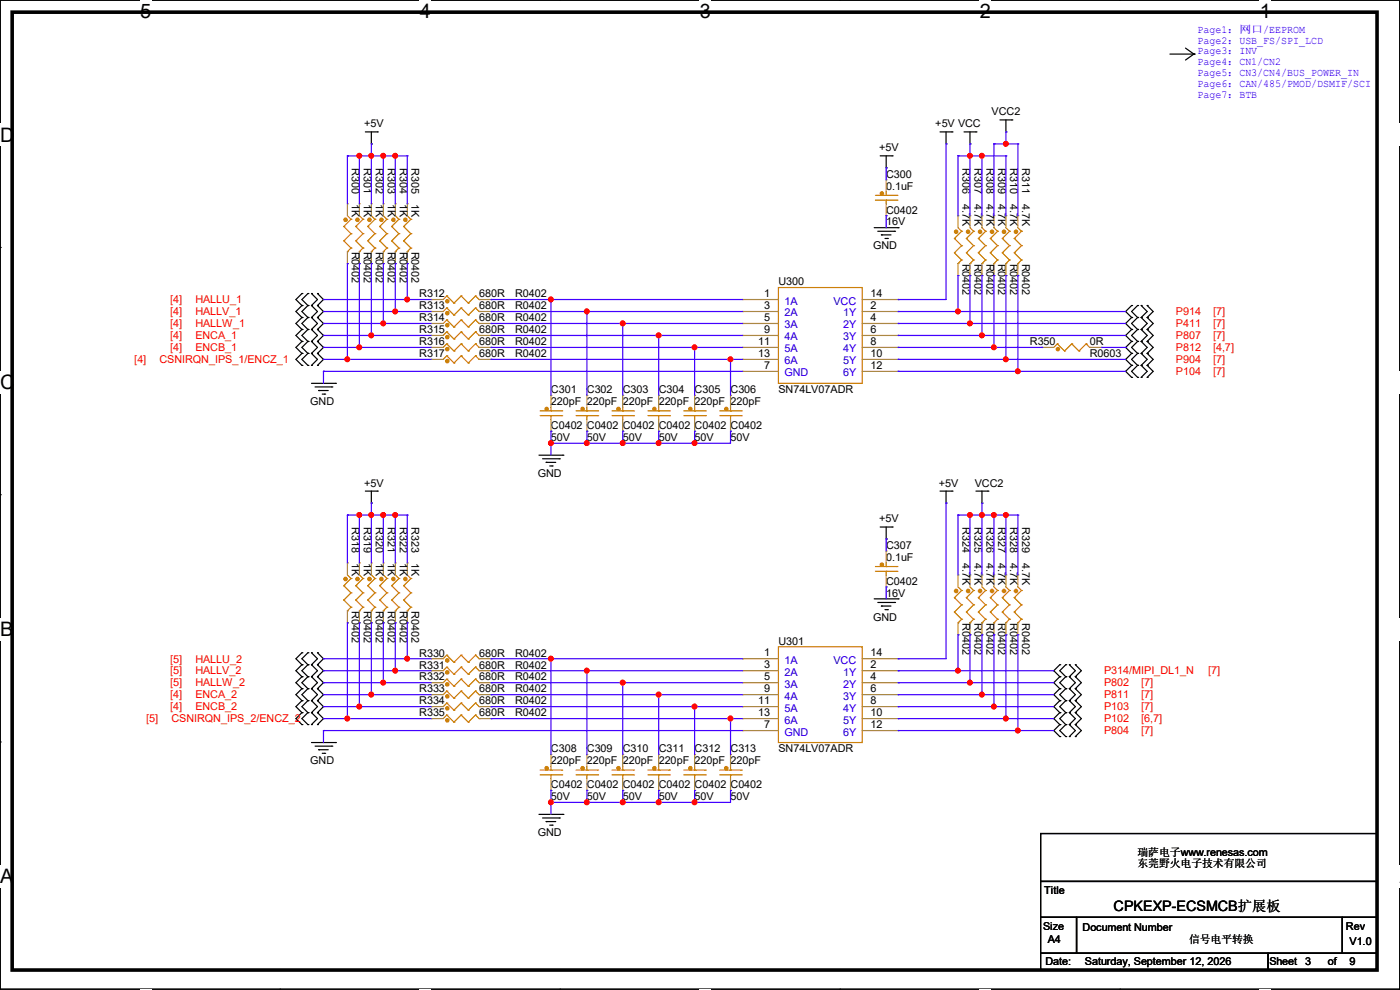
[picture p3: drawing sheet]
<svg xmlns="http://www.w3.org/2000/svg" width="297mm" height="210mm" viewBox="0 0 297 210" stroke-linecap="round" stroke-linejoin="round" font-family="sans-serif">
<defs><g id="words">
<g font-size="4.2">
<text x="29.7" y="3.9">5</text>
<text x="89.1" y="3.9">4</text>
<text x="148.5" y="3.9">3</text>
<text x="207.9" y="3.9">2</text>
<text x="267.3" y="3.9">1</text>
<text x="0" y="30.1">D</text>
<text x="0" y="82.5">C</text>
<text x="0" y="135">B</text>
<text x="0" y="187.4">A</text>
<text x="297" y="187.4">A</text>
</g>
<text font-size="3" x="236.3" y="193.3">CPKEXP-ECSMCB扩展板</text>
<g font-size="2.3" fill="#00f">
<text x="254" y="7">Page1：网口/EEPROM</text>
<text x="254" y="9.3">Page2：USB_FS/SPI_LCD</text>
<text x="254" y="11.6">Page3：INV</text>
<text x="254" y="13.8">Page4：CN1/CN2</text>
<text x="254" y="16.1">Page5：CN3/CN4/BUS_POWER_IN</text>
<text x="254" y="18.4">Page6：CAN/485/PMOD/DSMIF/SCI</text>
<text x="254" y="20.7">Page7：BTB</text>
</g>
<g font-size="2.3">
<text x="77.3" y="27">+5V</text>
<text x="198.4" y="27">+5V VCC</text>
<text x="210.4" y="24.5">VCC2</text>
<text x="74.6" y="35.6" transform="rotate(90 74.6 35.6)">R300</text>
<text x="77.2" y="35.6" transform="rotate(90 77.2 35.6)">R301</text>
<text x="79.7" y="35.6" transform="rotate(90 79.7 35.6)">R302</text>
<text x="82.3" y="35.6" transform="rotate(90 82.3 35.6)">R303</text>
<text x="84.8" y="35.6" transform="rotate(90 84.8 35.6)">R304</text>
<text x="87.3" y="35.6" transform="rotate(90 87.3 35.6)">R305</text>
<text x="186.5" y="32.1">+5V</text>
<text x="204.2" y="35.6" transform="rotate(90 204.2 35.6)">R306</text>
<text x="206.7" y="35.6" transform="rotate(90 206.7 35.6)">R307</text>
<text x="209.3" y="35.6" transform="rotate(90 209.3 35.6)">R308</text>
<text x="211.8" y="35.6" transform="rotate(90 211.8 35.6)">R309</text>
<text x="214.3" y="35.6" transform="rotate(90 214.3 35.6)">R310</text>
<text x="216.9" y="35.6" transform="rotate(90 216.9 35.6)">R311</text>
<text x="188" y="37.7">C300</text>
<text x="188" y="40.2">0.1uF</text>
<text x="74.6" y="43.2" transform="rotate(90 74.6 43.2)">1K</text>
<text x="77.2" y="43.2" transform="rotate(90 77.2 43.2)">1K</text>
<text x="79.7" y="43.2" transform="rotate(90 79.7 43.2)">1K</text>
<text x="82.3" y="43.2" transform="rotate(90 82.3 43.2)">1K</text>
<text x="84.8" y="43.2" transform="rotate(90 84.8 43.2)">1K</text>
<text x="87.3" y="43.2" transform="rotate(90 87.3 43.2)">1K</text>
<text x="188" y="45.3">C0402</text>
<text x="188" y="47.8">16V</text>
<text x="204.2" y="43.2" transform="rotate(90 204.2 43.2)">4.7K</text>
<text x="206.7" y="43.2" transform="rotate(90 206.7 43.2)">4.7K</text>
<text x="209.3" y="43.2" transform="rotate(90 209.3 43.2)">4.7K</text>
<text x="211.8" y="43.2" transform="rotate(90 211.8 43.2)">4.7K</text>
<text x="214.3" y="43.2" transform="rotate(90 214.3 43.2)">4.7K</text>
<text x="216.9" y="43.2" transform="rotate(90 216.9 43.2)">4.7K</text>
<text x="74.6" y="53.4" transform="rotate(90 74.6 53.4)">R0402</text>
<text x="77.2" y="53.4" transform="rotate(90 77.2 53.4)">R0402</text>
<text x="79.7" y="53.4" transform="rotate(90 79.7 53.4)">R0402</text>
<text x="82.3" y="53.4" transform="rotate(90 82.3 53.4)">R0402</text>
<text x="84.8" y="53.4" transform="rotate(90 84.8 53.4)">R0402</text>
<text x="87.3" y="53.4" transform="rotate(90 87.3 53.4)">R0402</text>
<text x="185.2" y="52.9">GND</text>
<text x="204.2" y="55.9" transform="rotate(90 204.2 55.9)">R0402</text>
<text x="206.7" y="55.9" transform="rotate(90 206.7 55.9)">R0402</text>
<text x="209.3" y="55.9" transform="rotate(90 209.3 55.9)">R0402</text>
<text x="211.8" y="55.9" transform="rotate(90 211.8 55.9)">R0402</text>
<text x="214.3" y="55.9" transform="rotate(90 214.3 55.9)">R0402</text>
<text x="216.9" y="55.9" transform="rotate(90 216.9 55.9)">R0402</text>
<text x="88.9" y="63.1">R312</text>
<text x="88.9" y="65.6">R313</text>
<text x="101.6" y="63.1">680R</text>
<text x="101.6" y="65.6">680R</text>
<text x="109.3" y="63.1">R0402</text>
<text x="109.3" y="65.6">R0402</text>
<text x="162.1" y="63">1</text>
<text x="162.1" y="65.5">3</text>
<text x="165.1" y="60.5">U300</text>
<text x="184.7" y="65.5">2</text>
<text x="184.7" y="63">14</text>
<text x="88.9" y="68.2">R314</text>
<text x="88.9" y="70.7">R315</text>
<text x="101.6" y="68.2">680R</text>
<text x="101.6" y="70.7">680R</text>
<text x="109.3" y="68.2">R0402</text>
<text x="109.3" y="70.7">R0402</text>
<text x="162.1" y="68.1">5</text>
<text x="162.1" y="70.6">9</text>
<text x="184.7" y="68.1">4</text>
<text x="184.7" y="70.6">6</text>
<text x="88.9" y="73.2">R316</text>
<text x="88.9" y="75.8">R317</text>
<text x="101.6" y="73.2">680R</text>
<text x="101.6" y="75.8">680R</text>
<text x="109.3" y="73.2">R0402</text>
<text x="109.3" y="75.8">R0402</text>
<text x="160.8" y="73.2">11</text>
<text x="160.8" y="75.7">13</text>
<text x="184.7" y="73.2">8</text>
<text x="184.7" y="75.7">10</text>
<text x="218.5" y="73.2">R350</text>
<text x="231.2" y="75.8">R0603</text>
<text x="231.2" y="73.2">0R</text>
<text x="116.9" y="83.4">C301</text>
<text x="124.5" y="83.4">C302</text>
<text x="132.1" y="83.4">C303</text>
<text x="139.7" y="83.4">C304</text>
<text x="147.4" y="83.4">C305</text>
<text x="155" y="83.4">C306</text>
<text x="162.1" y="78.2">7</text>
<text x="165.1" y="83.4">SN74LV07ADR</text>
<text x="184.7" y="78.2">12</text>
<text x="65.8" y="85.9">GND</text>
<text x="116.9" y="85.9">220pF</text>
<text x="124.5" y="85.9">220pF</text>
<text x="132.1" y="85.9">220pF</text>
<text x="139.7" y="85.9">220pF</text>
<text x="147.4" y="85.9">220pF</text>
<text x="155" y="85.9">220pF</text>
<text x="116.9" y="91">C0402</text>
<text x="116.9" y="93.6">50V</text>
<text x="124.5" y="91">C0402</text>
<text x="124.5" y="93.6">50V</text>
<text x="132.1" y="91">C0402</text>
<text x="132.1" y="93.6">50V</text>
<text x="139.7" y="91">C0402</text>
<text x="139.7" y="93.6">50V</text>
<text x="147.4" y="91">C0402</text>
<text x="147.4" y="93.6">50V</text>
<text x="155" y="91">C0402</text>
<text x="155" y="93.6">50V</text>
<text x="114.1" y="101.2">GND</text>
<text x="77.3" y="103.2">+5V</text>
<text x="199.2" y="103.2">+5V</text>
<text x="206.8" y="103.2">VCC2</text>
<text x="74.6" y="111.8" transform="rotate(90 74.6 111.8)">R318</text>
<text x="77.2" y="111.8" transform="rotate(90 77.2 111.8)">R319</text>
<text x="79.7" y="111.8" transform="rotate(90 79.7 111.8)">R320</text>
<text x="82.3" y="111.8" transform="rotate(90 82.3 111.8)">R321</text>
<text x="84.8" y="111.8" transform="rotate(90 84.8 111.8)">R322</text>
<text x="87.3" y="111.8" transform="rotate(90 87.3 111.8)">R323</text>
<text x="186.5" y="110.8">+5V</text>
<text x="204.2" y="111.8" transform="rotate(90 204.2 111.8)">R324</text>
<text x="206.7" y="111.8" transform="rotate(90 206.7 111.8)">R325</text>
<text x="209.3" y="111.8" transform="rotate(90 209.3 111.8)">R326</text>
<text x="211.8" y="111.8" transform="rotate(90 211.8 111.8)">R327</text>
<text x="214.3" y="111.8" transform="rotate(90 214.3 111.8)">R328</text>
<text x="216.9" y="111.8" transform="rotate(90 216.9 111.8)">R329</text>
<text x="74.6" y="119.4" transform="rotate(90 74.6 119.4)">1K</text>
<text x="77.2" y="119.4" transform="rotate(90 77.2 119.4)">1K</text>
<text x="79.7" y="119.4" transform="rotate(90 79.7 119.4)">1K</text>
<text x="82.3" y="119.4" transform="rotate(90 82.3 119.4)">1K</text>
<text x="84.8" y="119.4" transform="rotate(90 84.8 119.4)">1K</text>
<text x="87.3" y="119.4" transform="rotate(90 87.3 119.4)">1K</text>
<text x="188" y="116.4">C307</text>
<text x="188" y="119">0.1uF</text>
<text x="204.2" y="119.4" transform="rotate(90 204.2 119.4)">4.7K</text>
<text x="206.7" y="119.4" transform="rotate(90 206.7 119.4)">4.7K</text>
<text x="209.3" y="119.4" transform="rotate(90 209.3 119.4)">4.7K</text>
<text x="211.8" y="119.4" transform="rotate(90 211.8 119.4)">4.7K</text>
<text x="214.3" y="119.4" transform="rotate(90 214.3 119.4)">4.7K</text>
<text x="216.9" y="119.4" transform="rotate(90 216.9 119.4)">4.7K</text>
<text x="188" y="124">C0402</text>
<text x="74.6" y="129.6" transform="rotate(90 74.6 129.6)">R0402</text>
<text x="77.2" y="129.6" transform="rotate(90 77.2 129.6)">R0402</text>
<text x="79.7" y="129.6" transform="rotate(90 79.7 129.6)">R0402</text>
<text x="82.3" y="129.6" transform="rotate(90 82.3 129.6)">R0402</text>
<text x="84.8" y="129.6" transform="rotate(90 84.8 129.6)">R0402</text>
<text x="87.3" y="129.6" transform="rotate(90 87.3 129.6)">R0402</text>
<text x="185.2" y="131.7">GND</text>
<text x="188" y="126.6">16V</text>
<text x="165.1" y="136.7">U301</text>
<text x="204.2" y="132.1" transform="rotate(90 204.2 132.1)">R0402</text>
<text x="206.7" y="132.1" transform="rotate(90 206.7 132.1)">R0402</text>
<text x="209.3" y="132.1" transform="rotate(90 209.3 132.1)">R0402</text>
<text x="211.8" y="132.1" transform="rotate(90 211.8 132.1)">R0402</text>
<text x="214.3" y="132.1" transform="rotate(90 214.3 132.1)">R0402</text>
<text x="216.9" y="132.1" transform="rotate(90 216.9 132.1)">R0402</text>
<text x="88.9" y="141.8">R331</text>
<text x="88.9" y="139.3">R330</text>
<text x="101.6" y="141.8">680R</text>
<text x="101.6" y="139.3">680R</text>
<text x="109.3" y="141.8">R0402</text>
<text x="109.3" y="139.3">R0402</text>
<text x="162.1" y="139.2">1</text>
<text x="162.1" y="141.7">3</text>
<text x="184.7" y="141.7">2</text>
<text x="184.7" y="139.2">14</text>
<text x="88.9" y="144.4">R332</text>
<text x="88.9" y="146.9">R333</text>
<text x="88.9" y="149.4">R334</text>
<text x="101.6" y="144.4">680R</text>
<text x="101.6" y="146.9">680R</text>
<text x="101.6" y="149.4">680R</text>
<text x="109.3" y="144.4">R0402</text>
<text x="109.3" y="146.9">R0402</text>
<text x="109.3" y="149.4">R0402</text>
<text x="160.8" y="149.4">11</text>
<text x="162.1" y="144.3">5</text>
<text x="162.1" y="146.8">9</text>
<text x="184.7" y="144.3">4</text>
<text x="184.7" y="146.8">6</text>
<text x="184.7" y="149.4">8</text>
<text x="88.9" y="152">R335</text>
<text x="101.6" y="152">680R</text>
<text x="109.3" y="152">R0402</text>
<text x="160.8" y="151.9">13</text>
<text x="162.1" y="154.4">7</text>
<text x="184.7" y="151.9">10</text>
<text x="184.7" y="154.4">12</text>
<text x="116.9" y="159.6">C308</text>
<text x="124.5" y="159.6">C309</text>
<text x="132.1" y="159.6">C310</text>
<text x="139.7" y="159.6">C311</text>
<text x="147.4" y="159.6">C312</text>
<text x="155" y="159.6">C313</text>
<text x="165.1" y="159.6">SN74LV07ADR</text>
<text x="65.8" y="162.1">GND</text>
<text x="116.9" y="162.1">220pF</text>
<text x="116.9" y="167.2">C0402</text>
<text x="124.5" y="162.1">220pF</text>
<text x="124.5" y="167.2">C0402</text>
<text x="132.1" y="162.1">220pF</text>
<text x="132.1" y="167.2">C0402</text>
<text x="139.7" y="162.1">220pF</text>
<text x="139.7" y="167.2">C0402</text>
<text x="147.4" y="162.1">220pF</text>
<text x="147.4" y="167.2">C0402</text>
<text x="155" y="162.1">220pF</text>
<text x="155" y="167.2">C0402</text>
<text x="116.9" y="169.8">50V</text>
<text x="124.5" y="169.8">50V</text>
<text x="132.1" y="169.8">50V</text>
<text x="139.7" y="169.8">50V</text>
<text x="147.4" y="169.8">50V</text>
<text x="155" y="169.8">50V</text>
<text x="114.1" y="177.4">GND</text>
<text x="241.3" y="181.7">瑞萨电子www.renesas.com</text>
<text x="241.3" y="184">东莞野火电子技术有限公司</text>
<text x="221.5" y="189.6">Title</text>
<text x="221.3" y="197.2">Size</text>
<text x="229.7" y="197.4">Document Number</text>
<text x="285.5" y="197.2">Rev</text>
<text x="222.3" y="200">A4</text>
<text x="252.3" y="200">信号电平转换</text>
<text x="286.3" y="200.5">V1.0</text>
<text x="221.8" y="204.8">Date:</text>
<text x="230.2" y="204.8">Saturday, September 12, 2026</text>
<text x="269.3" y="204.8">Sheet</text>
<text x="276.9" y="204.8">3</text>
<text x="281.7" y="204.8">of</text>
<text x="286.3" y="204.8">9</text>
</g>
<g font-size="2.3" fill="#f00">
<text x="36.1" y="64.3">[4]</text>
<text x="41.4" y="64.3">HALLU_1</text>
<text x="36.1" y="66.9">[4]</text>
<text x="36.1" y="69.4">[4]</text>
<text x="36.1" y="72">[4]</text>
<text x="41.4" y="66.9">HALLV_1</text>
<text x="41.4" y="69.4">HALLW_1</text>
<text x="41.4" y="72">ENCA_1</text>
<text x="249.5" y="66.9">P914</text>
<text x="249.5" y="69.4">P411</text>
<text x="249.5" y="72">P807</text>
<text x="257.3" y="66.9">[7]</text>
<text x="257.3" y="69.4">[7]</text>
<text x="257.3" y="72">[7]</text>
<text x="28.5" y="77">[4]</text>
<text x="33.8" y="77">CSNIRQN_IPS_1/ENCZ_1</text>
<text x="36.1" y="74.5">[4]</text>
<text x="41.4" y="74.5">ENCB_1</text>
<text x="249.5" y="74.5">P812</text>
<text x="249.5" y="77">P904</text>
<text x="257.3" y="74.5">[4,7]</text>
<text x="257.3" y="77">[7]</text>
<text x="249.5" y="79.6">P104</text>
<text x="257.3" y="79.6">[7]</text>
<text x="36.1" y="140.5">[5]</text>
<text x="36.1" y="143.1">[5]</text>
<text x="41.4" y="140.5">HALLU_2</text>
<text x="41.4" y="143.1">HALLV_2</text>
<text x="234.2" y="143.1">P314/MIPI_DL1_N</text>
<text x="256.3" y="143.1">[7]</text>
<text x="36.1" y="145.6">[5]</text>
<text x="36.1" y="148.2">[4]</text>
<text x="41.4" y="145.6">HALLW_2</text>
<text x="41.4" y="148.2">ENCA_2</text>
<text x="234.2" y="145.6">P802</text>
<text x="234.2" y="148.2">P811</text>
<text x="242.1" y="145.6">[7]</text>
<text x="242.1" y="148.2">[7]</text>
<text x="31" y="153.2">[5]</text>
<text x="36.1" y="150.7">[4]</text>
<text x="36.4" y="153.2">CSNIRQN_IPS_2/ENCZ_2</text>
<text x="41.4" y="150.7">ENCB_2</text>
<text x="234.2" y="150.7">P103</text>
<text x="234.2" y="153.2">P102</text>
<text x="234.2" y="155.8">P804</text>
<text x="242.1" y="150.7">[7]</text>
<text x="242.1" y="153.2">[6,7]</text>
<text x="242.1" y="155.8">[7]</text>
</g>
<g font-size="2.3" fill="#00c">
<text x="166.4" y="64.6">1A</text>
<text x="176.8" y="64.6">VCC</text>
<text x="166.4" y="67.1">2A</text>
<text x="166.4" y="69.7">3A</text>
<text x="178.9" y="67.1">1Y</text>
<text x="178.9" y="69.7">2Y</text>
<text x="166.4" y="72.2">4A</text>
<text x="166.4" y="74.8">5A</text>
<text x="166.4" y="77.3">6A</text>
<text x="178.9" y="72.2">3Y</text>
<text x="178.9" y="74.8">4Y</text>
<text x="178.9" y="77.3">5Y</text>
<text x="166.4" y="79.8">GND</text>
<text x="178.9" y="79.8">6Y</text>
<text x="166.4" y="140.8">1A</text>
<text x="166.4" y="143.3">2A</text>
<text x="176.8" y="140.8">VCC</text>
<text x="178.9" y="143.3">1Y</text>
<text x="166.4" y="145.9">3A</text>
<text x="166.4" y="148.4">4A</text>
<text x="178.9" y="145.9">2Y</text>
<text x="178.9" y="148.4">3Y</text>
<text x="166.4" y="151">5A</text>
<text x="166.4" y="153.5">6A</text>
<text x="178.9" y="151">4Y</text>
<text x="178.9" y="153.5">5Y</text>
<text x="166.4" y="156">GND</text>
<text x="178.9" y="156">6Y</text>
</g>
</g></defs>
<path d="M0 0h297v209.8h-297z" fill="none" stroke="#000" stroke-width=".25"/>
<g fill="#fff">
<path d="M29.7 0h2.4v4.8h-2.4z"/>
<path d="M29.7 209.8h2.4v.2h-2.4z"/>
</g>
<path d="M59.4 0h.1M59.4 209.8h.1" fill="none" stroke="#000" stroke-width=".25"/>
<g fill="#fff">
<path d="M89.1 0h2.3v4.8h-2.3z"/>
<path d="M89.1 209.8h2.3v.2h-2.3z"/>
</g>
<path d="M118.8 0h.1M118.8 209.8h.1" fill="none" stroke="#000" stroke-width=".25"/>
<g fill="#fff">
<path d="M148.5 0h2.3v4.8h-2.3z"/>
<path d="M148.5 209.8h2.3v.2h-2.3z"/>
</g>
<path d="M178.2 0h.1M178.2 209.8h.1" fill="none" stroke="#000" stroke-width=".25"/>
<g fill="#fff">
<path d="M207.9 0h2.3v4.8h-2.3z"/>
<path d="M207.9 209.8h2.3v.2h-2.3z"/>
</g>
<path d="M237.6 0h.1M237.6 209.8h.1" fill="none" stroke="#000" stroke-width=".25"/>
<g fill="#fff">
<path d="M267.3 0h2.3v4.8h-2.3z"/>
<path d="M267.3 209.8h2.3v.2h-2.3z"/>
<path d="M0 26.2h3.1v4.8h-3.1z"/>
<path d="M297 26.2v4.8z"/>
<path d="M0 78.7h3.1v4.7h-3.1z"/>
<path d="M297 78.7v4.7z"/>
</g>
<path d="M0 52.5h.1M297 52.5h.1" fill="none" stroke="#000" stroke-width=".25"/>
<g fill="#fff">
<path d="M0 131.1h2.9v4.8h-2.9z"/>
<path d="M297 131.1v4.8z"/>
</g>
<path d="M0 104.9h.1M297 104.9h.1" fill="none" stroke="#000" stroke-width=".25"/>
<g fill="#fff">
<path d="M0 183.6h2.9v4.7h-2.9z"/>
<path d="M296.9 183.6h.1v4.7h-.1z"/>
</g>
<g fill="none" stroke="#000" stroke-width=".25">
<path d="M248.2 11.5h5.1M251.5 10.2l1.8 1.3M253.3 11.5h.1M253.3 11.5l-1.8 1.2M77.5 28h2.6M78.8 30.5h.1M78.8 28v2.5M80.1 28h.1M186.7 33.1h2.6M188 35.6h.1M188 33.1v2.5M189.3 33.1h.1"/>
<path d="M199.4 28h2.6M200.7 30.5h.1M200.7 28v2.5M202 28h.1M204.5 28h2.6M205.8 30.5h.1M205.8 28v2.5M207.1 28h.1M212.1 25.4h2.6M213.4 28h.1M213.4 25.4v2.6M214.7 25.4h.1"/>
<path d="M185.5 48.3h5M186.2 49.1h3.6M187 49.8h.1M187 49.8h2M187.7 50.6h.6M188.3 50.6h.1M189.8 49.1h.1M190.5 48.3h.1M64.1 62.3h.1M64.1 64.8h.1M64.1 67.4h.1M64.1 69.9h.1"/>
<path d="M64.1 72.4h.1M64.1 75h.1M64.1 77.5h.1M64.1 62.3l-1.3 1.2 1.3 1.3M64.1 64.8l-1.3 1.3 1.3 1.3M64.1 67.4l-1.3 1.2 1.3 1.3M64.1 69.9l-1.3 1.3 1.3 1.2M64.1 72.4l-1.3 1.3 1.3 1.3M64.1 75l-1.3 1.2 1.3 1.3M65.3 64.8h.1M65.3 62.3h.1M65.3 67.4h.1"/>
<path d="M65.3 69.9h.1M65.3 72.4h.1M65.3 75h.1M65.3 77.5h.1M65.3 62.3l-1.2 1.2 1.2 1.3M65.3 64.8l-1.2 1.3 1.2 1.3M65.3 67.4l-1.2 1.2 1.2 1.3M65.3 69.9l-1.2 1.3 1.2 1.2M65.3 72.4l-1.2 1.3 1.2 1.3M65.3 75l-1.2 1.2 1.2 1.3M66.1 64.8h.1M66.1 62.3h.1"/>
<path d="M66.1 67.4h.1M66.1 69.9h.1M66.1 72.4h.1M66.1 75h.1M66.1 77.5h.1M66.1 62.3l1.3 1.2-1.3 1.3M66.1 64.8l1.3 1.3-1.3 1.3M66.1 67.4l1.3 1.2-1.3 1.3M66.1 69.9l1.3 1.3-1.3 1.2M66.1 72.4l1.3 1.3-1.3 1.3M66.1 75l1.3 1.2-1.3 1.3M67.4 62.3h.1"/>
<path d="M67.4 64.8h.1M67.4 67.4h.1M67.4 69.9h.1M67.4 72.4h.1M67.4 75h.1M67.4 77.5h.1M67.4 62.3l1.2 1.2-1.2 1.3M67.4 64.8l1.2 1.3-1.2 1.3M67.4 67.4l1.2 1.2-1.2 1.3M67.4 69.9l1.2 1.3-1.2 1.2M67.4 72.4l1.2 1.3-1.2 1.3M67.4 75l1.2 1.2-1.2 1.3"/>
<path d="M240.1 64.8h.1M240.1 67.4h.1M240.1 69.9h.1M240.1 72.4h.1M240.1 75h.1M240.1 77.5h.1M240.1 64.8l-1.3 1.3 1.3 1.3M240.1 67.4l-1.3 1.2 1.3 1.3M240.1 69.9l-1.3 1.3 1.3 1.2M240.1 72.4l-1.3 1.3 1.3 1.3M240.1 75l-1.3 1.2 1.3 1.3M240.1 77.5l-1.3 1.3 1.3 1.3"/>
<path d="M241.3 67.4h.1M241.3 64.8h.1M241.3 69.9h.1M241.3 72.4h.1M241.3 75h.1M241.3 77.5h.1M241.3 64.8l-1.2 1.3 1.2 1.3M241.3 67.4l-1.2 1.2 1.2 1.3M241.3 69.9l-1.2 1.3 1.2 1.2M241.3 72.4l-1.2 1.3 1.2 1.3M241.3 75l-1.2 1.2 1.2 1.3M241.3 77.5l-1.2 1.3 1.2 1.3"/>
<path d="M242.1 67.4h.1M242.1 64.8h.1M242.1 69.9h.1M242.1 72.4h.1M242.1 75h.1M242.1 77.5h.1M242.1 64.8l1.3 1.3-1.3 1.3M242.1 67.4l1.3 1.2-1.3 1.3M242.1 69.9l1.3 1.3-1.3 1.2M242.1 72.4l1.3 1.3-1.3 1.3M242.1 75l1.3 1.2-1.3 1.3M242.1 77.5l1.3 1.3-1.3 1.3"/>
<path d="M243.4 64.8h.1M243.4 67.4h.1M243.4 69.9h.1M243.4 72.4h.1M243.4 75h.1M243.4 77.5h.1M243.4 64.8l1.2 1.3-1.2 1.3M243.4 67.4l1.2 1.2-1.2 1.3M243.4 69.9l1.2 1.3-1.2 1.2M243.4 72.4l1.2 1.3-1.2 1.3M243.4 75l1.2 1.2-1.2 1.3M243.4 77.5l1.2 1.3-1.2 1.3"/>
<path d="M66.1 81.3h5.1M66.8 82.1h3.6M67.6 82.8h.1M67.6 82.8h2M68.4 83.6h.5M68.9 83.6h.1M70.4 82.1h.1M71.2 81.3h.1M114.3 96.6h5.1M115.1 97.3h3.6M115.9 98.1h.1M115.9 98.1h2"/>
<path d="M116.6 98.8h.5M117.1 98.8h.1M118.7 97.3h.1M119.4 96.6h.1M240.1 80.1h.1M241.3 80.1h.1M242.1 80.1h.1M243.4 80.1h.1M77.5 104.2h2.6M78.8 106.7h.1M78.8 104.2v2.5M80.1 104.2h.1"/>
<path d="M186.7 111.8h2.6M188 114.3h.1M188 111.8v2.5M189.3 111.8h.1M199.4 104.2h2.6M200.7 106.7h.1M200.7 104.2v2.5M202 104.2h.1M207.1 104.2h2.5M208.3 106.7h.1M208.3 104.2v2.5M209.6 104.2h.1"/>
<path d="M64.1 138.5h.1M64.1 138.5l-1.3 1.2 1.3 1.3M65.3 138.5h.1M65.3 138.5l-1.2 1.2 1.2 1.3M66.1 138.5h.1M66.1 138.5l1.3 1.2-1.3 1.3M67.4 138.5h.1M67.4 138.5l1.2 1.2-1.2 1.3M185.5 127h5M186.2 127.8h3.6M187 128.6h.1M187 128.6h2"/>
<path d="M187.7 129.3h.6M188.3 129.3h.1M189.8 127.8h.1M190.5 127h.1M0 157.4h.1M64.1 141h.1M64.1 143.6h.1M64.1 146.1h.1M64.1 148.6h.1M64.1 151.2h.1M64.1 153.7h.1M64.1 141l-1.3 1.3 1.3 1.3"/>
<path d="M64.1 143.6l-1.3 1.2 1.3 1.3M64.1 146.1l-1.3 1.3 1.3 1.2M64.1 148.6l-1.3 1.3 1.3 1.3M64.1 151.2l-1.3 1.2 1.3 1.3M65.3 141h.1M65.3 143.6h.1M65.3 146.1h.1M65.3 148.6h.1M65.3 151.2h.1M65.3 153.7h.1M65.3 141l-1.2 1.3 1.2 1.3M65.3 143.6l-1.2 1.2 1.2 1.3"/>
<path d="M65.3 146.1l-1.2 1.3 1.2 1.2M65.3 148.6l-1.2 1.3 1.2 1.3M65.3 151.2l-1.2 1.2 1.2 1.3M66.1 141h.1M66.1 143.6h.1M66.1 146.1h.1M66.1 148.6h.1M66.1 151.2h.1M66.1 153.7h.1M66.1 157.5h5.1M66.1 141l1.3 1.3-1.3 1.3M66.1 143.6l1.3 1.2-1.3 1.3"/>
<path d="M66.1 146.1l1.3 1.3-1.3 1.2M66.1 148.6l1.3 1.3-1.3 1.3M66.1 151.2l1.3 1.2-1.3 1.3M66.8 158.3h3.6M67.4 141h.1M67.4 143.6h.1M67.4 146.1h.1M67.4 148.6h.1M67.4 151.2h.1M67.4 153.7h.1M67.4 141l1.2 1.3-1.2 1.3M67.4 143.6l1.2 1.2-1.2 1.3"/>
<path d="M67.4 146.1l1.2 1.3-1.2 1.2M67.4 148.6l1.2 1.3-1.2 1.3M67.4 151.2l1.2 1.2-1.2 1.3M67.6 159h.1M67.6 159h2M68.4 159.8h.5M68.9 159.8h.1M70.4 158.3h.1M71.2 157.5h.1M224.8 141h.1M224.8 143.6h.1M224.8 146.1h.1"/>
<path d="M224.8 148.6h.1M224.8 151.2h.1M224.8 153.7h.1M224.8 156.3h.1M224.8 141l-1.2 1.3 1.2 1.3M224.8 143.6l-1.2 1.2 1.2 1.3M224.8 146.1l-1.2 1.3 1.2 1.2M224.8 148.6l-1.2 1.3 1.2 1.3M224.8 151.2l-1.2 1.2 1.2 1.3M224.8 153.7l-1.2 1.3 1.2 1.3M226.1 143.6h.1M226.1 141h.1"/>
<path d="M226.1 146.1h.1M226.1 148.6h.1M226.1 151.2h.1M226.1 153.7h.1M226.1 156.3h.1M226.1 141l-1.3 1.3 1.3 1.3M226.1 143.6l-1.3 1.2 1.3 1.3M226.1 146.1l-1.3 1.3 1.3 1.2M226.1 148.6l-1.3 1.3 1.3 1.3M226.1 151.2l-1.3 1.2 1.3 1.3M226.1 153.7l-1.3 1.3 1.3 1.3M226.9 143.6h.1"/>
<path d="M226.9 141h.1M226.9 146.1h.1M226.9 148.6h.1M226.9 151.2h.1M226.9 153.7h.1M226.9 156.3h.1M226.9 141l1.2 1.3-1.2 1.3M226.9 143.6l1.2 1.2-1.2 1.3M226.9 146.1l1.2 1.3-1.2 1.2M226.9 148.6l1.2 1.3-1.2 1.3M226.9 151.2l1.2 1.2-1.2 1.3M226.9 153.7l1.2 1.3-1.2 1.3"/>
<path d="M228.1 141h.1M228.1 143.6h.1M228.1 146.1h.1M228.1 148.6h.1M228.1 151.2h.1M228.1 153.7h.1M228.1 156.3h.1M228.1 141l1.3 1.3-1.3 1.3M228.1 143.6l1.3 1.2-1.3 1.3M228.1 146.1l1.3 1.3-1.3 1.2M228.1 148.6l1.3 1.3-1.3 1.3M228.1 151.2l1.3 1.2-1.3 1.3"/>
<path d="M228.1 153.7l1.3 1.3-1.3 1.3M297 157.4h.1M114.3 172.8h5.1M115.1 173.5h3.6M115.9 174.3h.1M115.9 174.3h2M116.6 175h.5M117.1 175h.1M118.7 173.5h.1M119.4 172.8h.1M220.8 176.8h71.3v10.2h-71.3zM220.8 187h71.3v7.6h-71.3z"/>
<path d="M220.8 194.6h7.6v7.6h-7.6zM228.4 194.6h56.4v7.6h-56.4zM284.8 194.6h7.3v7.6h-7.3zM220.8 202.2h48.2v3.6h-48.2zM269 202.2h23.1v3.6h-23.1z"/>
</g>
<path d="M2.6 2.6h289.5v203.2h-289.5z" fill="none" stroke="#000" stroke-width=".76"/>
<g fill="none" stroke="#cc8006" stroke-width=".25">
<path d="M72.9 48h.1M72.9 51.1h.1M72.9 48l1.6 1.6M72.9 51.1l1.6 1.5M73.7 53.4h.1M73.7 45.8l.8 .7M74.5 46.5h.1M74.5 49.6h.1M74.5 52.6h.1M74.5 46.5l-1.6 1.5M74.5 49.6l-1.6 1.5M74.5 52.6l-.8 .8"/>
<path d="M75.5 48h.1M75.5 51.1h.1M75.5 48l1.5 1.6M75.5 51.1l1.5 1.5M76.2 53.4h.1M76.2 45.8l.8 .7M77 46.5h.1M77 49.6h.1M77 52.6h.1M77 46.5l-1.5 1.5M77 49.6l-1.5 1.5M77 52.6l-.8 .8"/>
<path d="M78 48h.1M78 51.1h.1M78 48l1.5 1.6M78 51.1l1.5 1.5M78.8 53.4h.1M78.8 45.8l.7 .7M79.5 46.5h.1M79.5 49.6h.1M79.5 52.6h.1M79.5 46.5l-1.5 1.5M79.5 49.6l-1.5 1.5M79.5 52.6l-.7 .8"/>
<path d="M80.6 48h.1M80.6 51.1h.1M80.6 51.1l1.5 1.5M80.6 48l1.5 1.6M81.3 53.4h.1M81.3 45.8l.8 .7M82.1 46.5h.1M82.1 49.6h.1M82.1 52.6h.1M82.1 46.5l-1.5 1.5M82.1 49.6l-1.5 1.5M82.1 52.6l-.8 .8"/>
<path d="M83.1 48h.1M83.1 51.1h.1M83.1 51.1l1.5 1.5M83.1 48l1.5 1.6M83.9 53.4h.1M83.9 45.8l.7 .7M84.6 46.5h.1M84.6 49.6h.1M84.6 52.6h.1M84.6 46.5l-1.5 1.5M84.6 49.6l-1.5 1.5M84.6 52.6l-.7 .8"/>
<path d="M85.6 48h.1M85.6 51.1h.1M85.6 48l1.6 1.6M85.6 51.1l1.6 1.5M86.4 53.4h.1M86.4 45.8l.8 .7M87.2 46.5h.1M87.2 49.6h.1M87.2 52.6h.1M87.2 46.5l-1.6 1.5M87.2 49.6l-1.6 1.5M87.2 52.6l-.8 .8"/>
<path d="M185.7 42.5h4.6M185.7 41.4h4.6M188 42.5h.1M188 41.4h.1M188 40.7v.7M188 42.5v.7M190.3 42.5h.1M190.3 41.4h.1M202.5 50.6h.1M202.5 53.6h.1M202.5 50.6l1.5 1.5M202.5 53.6l1.5 1.6"/>
<path d="M203.2 55.9h.1M203.2 48.3l.8 .8M204 49.1h.1M204 52.1h.1M204 55.2h.1M204 49.1l-1.5 1.5M204 52.1l-1.5 1.5M204 55.2l-.8 .7M205 50.6h.1M205 53.6h.1M205 50.6l1.5 1.5M205 53.6l1.5 1.6"/>
<path d="M205.8 55.9h.1M205.8 48.3l.7 .8M206.5 49.1h.1M206.5 52.1h.1M206.5 55.2h.1M206.5 49.1l-1.5 1.5M206.5 52.1l-1.5 1.5M206.5 55.2l-.7 .7M207.6 50.6h.1M207.6 53.6h.1M207.6 50.6l1.5 1.5M207.6 53.6l1.5 1.6"/>
<path d="M208.3 55.9h.1M208.3 48.3l.8 .8M209.1 49.1h.1M209.1 52.1h.1M209.1 55.2h.1M209.1 49.1l-1.5 1.5M209.1 52.1l-1.5 1.5M209.1 55.2l-.8 .7M210.1 50.6h.1M210.1 53.6h.1M210.1 50.6l1.5 1.5M210.1 53.6l1.5 1.6"/>
<path d="M210.9 55.9h.1M210.9 48.3l.7 .8M211.6 49.1h.1M211.6 52.1h.1M211.6 55.2h.1M211.6 49.1l-1.5 1.5M211.6 52.1l-1.5 1.5M211.6 55.2l-.7 .7M212.6 50.6h.1M212.6 53.6h.1M212.6 50.6l1.6 1.5M212.6 53.6l1.6 1.6"/>
<path d="M213.4 55.9h.1M213.4 48.3l.8 .8M214.2 49.1h.1M214.2 52.1h.1M214.2 55.2h.1M214.2 49.1l-1.6 1.5M214.2 52.1l-1.6 1.5M214.2 55.2l-.8 .7M215.2 50.6h.1M215.2 53.6h.1M215.2 50.6l1.5 1.5M215.2 53.6l1.5 1.6"/>
<path d="M215.9 55.9h.1M215.9 48.3l.8 .8M216.7 49.1h.1M216.7 52.1h.1M216.7 55.2h.1M216.7 49.1l-1.5 1.5M216.7 52.1l-1.5 1.5M216.7 55.2l-.8 .7M94.8 67.9h.1M94.8 70.4h.1M94.8 72.9h.1M94.8 75.5h.1"/>
<path d="M94.8 62.8h.1M94.8 65.3h.1M94.8 67.9l-.8 .7M94.8 67.9l1.5 1.5M94.8 70.4l-.8 .8M94.8 70.4l1.5 1.5M94.8 72.9l-.8 .8M94.8 72.9l1.5 1.6M94.8 75.5l-.8 .7M94.8 75.5l1.5 1.5M94.8 62.8l-.8 .7M94.8 62.8l1.5 1.5"/>
<path d="M94.8 65.3l-.8 .8M94.8 65.3l1.5 1.5M96.3 69.4h.1M96.3 71.9h.1M96.3 74.5h.1M96.3 77h.1M96.3 64.3h.1M96.3 66.8h.1M97.8 67.9h.1M97.8 70.4h.1M97.8 72.9h.1M97.8 75.5h.1"/>
<path d="M97.8 62.8h.1M97.8 65.3h.1M97.8 67.9l-1.5 1.5M97.8 67.9l1.6 1.5M97.8 70.4l-1.5 1.5M97.8 70.4l1.6 1.5M97.8 72.9l-1.5 1.6M97.8 72.9l1.6 1.6M97.8 75.5l-1.5 1.5M97.8 75.5l1.6 1.5M97.8 62.8l-1.5 1.5M97.8 62.8l1.6 1.5"/>
<path d="M97.8 65.3l-1.5 1.5M97.8 65.3l1.6 1.5M99.4 69.4h.1M99.4 71.9h.1M99.4 74.5h.1M99.4 77h.1M99.4 64.3h.1M99.4 66.8h.1M100.9 67.9h.1M100.9 70.4h.1M100.9 72.9h.1M100.9 75.5h.1"/>
<path d="M100.9 62.8h.1M100.9 65.3h.1M100.9 67.9l-1.5 1.5M100.9 67.9l.7 .7M100.9 70.4l-1.5 1.5M100.9 70.4l.7 .8M100.9 72.9l-1.5 1.6M100.9 72.9l.7 .8M100.9 75.5l-1.5 1.5M100.9 75.5l.7 .7M100.9 62.8l-1.5 1.5M100.9 62.8l.7 .7"/>
<path d="M100.9 65.3l-1.5 1.5M100.9 65.3l.7 .8M101.6 68.6h.1M101.6 71.2h.1M101.6 73.7h.1M101.6 76.2h.1M101.6 63.5h.1M101.6 66.1h.1M165.1 61h17.8v20.3h-17.8zM224.3 72.9h.1M224.3 72.9l1.5 1.6M224.3 72.9l-.7 .8"/>
<path d="M225.8 74.5h.1M227.4 72.9h.1M227.4 72.9l-1.6 1.6M227.4 72.9l1.5 1.6M228.9 74.5h.1M230.4 72.9h.1M230.4 72.9l-1.5 1.6M230.4 72.9l.8 .8M231.2 73.7h.1M114.6 88.2h4.6M114.6 87.2h4.6M116.9 88.2h.1"/>
<path d="M116.9 87.2h.1M116.9 86.4v.8M116.9 88.2v.7M119.2 88.2h.1M119.2 87.2h.1M122.2 88.2h4.6M122.2 87.2h4.6M124.5 88.2h.1M124.5 87.2h.1M124.5 86.4v.8M124.5 88.2v.7M126.8 88.2h.1"/>
<path d="M126.8 87.2h.1M129.8 88.2h4.6M129.8 87.2h4.6M132.1 88.2h.1M132.1 87.2h.1M132.1 86.4v.8M132.1 88.2v.7M134.4 88.2h.1M134.4 87.2h.1M137.5 88.2h4.5M137.5 87.2h4.5M139.7 88.2h.1"/>
<path d="M139.7 87.2h.1M139.7 86.4v.8M139.7 88.2v.7M142 88.2h.1M142 87.2h.1M145.1 88.2h4.5M145.1 87.2h4.5M147.4 88.2h.1M147.4 87.2h.1M147.4 86.4v.8M147.4 88.2v.7M149.6 88.2h.1"/>
<path d="M149.6 87.2h.1M152.7 88.2h4.6M152.7 87.2h4.6M155 88.2h.1M155 87.2h.1M155 86.4v.8M155 88.2v.7M157.3 88.2h.1M157.3 87.2h.1M188 119.4v.8M72.9 124.2h.1M72.9 127.3h.1"/>
<path d="M72.9 124.2l1.6 1.6M72.9 127.3l1.6 1.5M73.7 129.6h.1M73.7 122l.8 .7M74.5 122.7h.1M74.5 125.8h.1M74.5 128.8h.1M74.5 122.7l-1.6 1.5M74.5 125.8l-1.6 1.5M74.5 128.8l-.8 .8M75.5 124.2h.1M75.5 127.3h.1"/>
<path d="M75.5 127.3l1.5 1.5M75.5 124.2l1.5 1.6M76.2 129.6h.1M76.2 122l.8 .7M77 122.7h.1M77 125.8h.1M77 128.8h.1M77 122.7l-1.5 1.5M77 125.8l-1.5 1.5M77 128.8l-.8 .8M78 124.2h.1M78 127.3h.1"/>
<path d="M78 127.3l1.5 1.5M78 124.2l1.5 1.6M78.8 129.6h.1M78.8 122l.7 .7M79.5 122.7h.1M79.5 125.8h.1M79.5 128.8h.1M79.5 122.7l-1.5 1.5M79.5 125.8l-1.5 1.5M79.5 128.8l-.7 .8M80.6 124.2h.1M80.6 127.3h.1"/>
<path d="M80.6 124.2l1.5 1.6M80.6 127.3l1.5 1.5M81.3 129.6h.1M81.3 122l.8 .7M82.1 122.7h.1M82.1 125.8h.1M82.1 128.8h.1M82.1 122.7l-1.5 1.5M82.1 125.8l-1.5 1.5M82.1 128.8l-.8 .8M83.1 124.2h.1M83.1 127.3h.1"/>
<path d="M83.1 124.2l1.5 1.6M83.1 127.3l1.5 1.5M83.9 129.6h.1M83.9 122l.7 .7M84.6 122.7h.1M84.6 125.8h.1M84.6 128.8h.1M84.6 122.7l-1.5 1.5M84.6 125.8l-1.5 1.5M84.6 128.8l-.7 .8M85.6 124.2h.1M85.6 127.3h.1"/>
<path d="M85.6 124.2l1.6 1.6M85.6 127.3l1.6 1.5M86.4 129.6h.1M86.4 122l.8 .7M87.2 122.7h.1M87.2 125.8h.1M87.2 128.8h.1M87.2 122.7l-1.6 1.5M87.2 125.8l-1.6 1.5M87.2 128.8l-.8 .8M94.8 139h.1M94.8 139l-.8 .7"/>
<path d="M94.8 139l1.5 1.5M97.8 139h.1M97.8 139l-1.5 1.5M97.8 139l1.6 1.5M100.9 139h.1M100.9 139l-1.5 1.5M100.9 139l.7 .7M101.6 139.7h.1M165.1 137.2h17.8v20.3h-17.8zM185.7 121.2h4.6M185.7 120.2h4.6M188 121.2h.1"/>
<path d="M188 120.2h.1M188 121.2v.8M190.3 121.2h.1M190.3 120.2h.1M202.5 126.8h.1M202.5 129.8h.1M202.5 126.8l1.5 1.5M202.5 129.8l1.5 1.6M203.2 132.1h.1M203.2 124.5l.8 .8M204 125.3h.1M204 128.3h.1"/>
<path d="M204 131.4h.1M204 125.3l-1.5 1.5M204 128.3l-1.5 1.5M204 131.4l-.8 .7M205 126.8h.1M205 129.8h.1M205 126.8l1.5 1.5M205 129.8l1.5 1.6M205.8 132.1h.1M205.8 124.5l.7 .8M206.5 125.3h.1M206.5 128.3h.1"/>
<path d="M206.5 131.4h.1M206.5 125.3l-1.5 1.5M206.5 128.3l-1.5 1.5M206.5 131.4l-.7 .7M207.6 126.8h.1M207.6 129.8h.1M207.6 126.8l1.5 1.5M207.6 129.8l1.5 1.6M208.3 132.1h.1M208.3 124.5l.8 .8M209.1 125.3h.1M209.1 128.3h.1"/>
<path d="M209.1 131.4h.1M209.1 125.3l-1.5 1.5M209.1 128.3l-1.5 1.5M209.1 131.4l-.8 .7M210.1 126.8h.1M210.1 129.8h.1M210.1 126.8l1.5 1.5M210.1 129.8l1.5 1.6M210.9 132.1h.1M210.9 124.5l.7 .8M211.6 125.3h.1M211.6 128.3h.1"/>
<path d="M211.6 131.4h.1M211.6 125.3l-1.5 1.5M211.6 128.3l-1.5 1.5M211.6 131.4l-.7 .7M212.6 126.8h.1M212.6 129.8h.1M212.6 126.8l1.6 1.5M212.6 129.8l1.6 1.6M213.4 132.1h.1M213.4 124.5l.8 .8M214.2 125.3h.1M214.2 128.3h.1"/>
<path d="M214.2 131.4h.1M214.2 125.3l-1.6 1.5M214.2 128.3l-1.6 1.5M214.2 131.4l-.8 .7M215.2 126.8h.1M215.2 129.8h.1M215.2 126.8l1.5 1.5M215.2 129.8l1.5 1.6M215.9 132.1h.1M215.9 124.5l.8 .8M216.7 125.3h.1M216.7 128.3h.1"/>
<path d="M216.7 131.4h.1M216.7 125.3l-1.5 1.5M216.7 128.3l-1.5 1.5M216.7 131.4l-.8 .7M94.8 144.1h.1M94.8 141.5h.1M94.8 146.6h.1M94.8 149.1h.1M94.8 151.7h.1M94.8 144.1l-.8 .7M94.8 144.1l1.5 1.5M94.8 141.5l-.8 .8"/>
<path d="M94.8 141.5l1.5 1.5M94.8 146.6l-.8 .8M94.8 146.6l1.5 1.5M94.8 149.1l-.8 .8M94.8 149.1l1.5 1.6M94.8 151.7l-.8 .7M94.8 151.7l1.5 1.5M96.3 145.6h.1M96.3 143h.1M96.3 148.1h.1M96.3 150.7h.1M96.3 153.2h.1"/>
<path d="M96.3 140.5h.1M97.8 144.1h.1M97.8 141.5h.1M97.8 146.6h.1M97.8 149.1h.1M97.8 151.7h.1M97.8 144.1l-1.5 1.5M97.8 144.1l1.6 1.5M97.8 141.5l-1.5 1.5M97.8 141.5l1.6 1.5M97.8 146.6l-1.5 1.5M97.8 146.6l1.6 1.5"/>
<path d="M97.8 149.1l-1.5 1.6M97.8 149.1l1.6 1.6M97.8 151.7l-1.5 1.5M97.8 151.7l1.6 1.5M99.4 145.6h.1M99.4 143h.1M99.4 148.1h.1M99.4 150.7h.1M99.4 153.2h.1M99.4 140.5h.1M100.9 144.1h.1M100.9 141.5h.1"/>
<path d="M100.9 146.6h.1M100.9 149.1h.1M100.9 151.7h.1M100.9 144.1l-1.5 1.5M100.9 144.1l.7 .7M100.9 141.5l.7 .8M100.9 141.5l-1.5 1.5M100.9 146.6l-1.5 1.5M100.9 146.6l.7 .8M100.9 149.1l-1.5 1.6M100.9 149.1l.7 .8M100.9 151.7l-1.5 1.5"/>
<path d="M100.9 151.7l.7 .7M101.6 144.8h.1M101.6 142.3h.1M101.6 147.4h.1M101.6 149.9h.1M101.6 152.4h.1M114.6 164.4h4.6M114.6 163.4h4.6M116.9 164.4h.1M116.9 163.4h.1M116.9 162.6v.8M116.9 164.4v.7"/>
<path d="M119.2 164.4h.1M119.2 163.4h.1M122.2 164.4h4.6M122.2 163.4h4.6M124.5 164.4h.1M124.5 163.4h.1M124.5 162.6v.8M124.5 164.4v.7M126.8 164.4h.1M126.8 163.4h.1M129.8 164.4h4.6M129.8 163.4h4.6"/>
<path d="M132.1 164.4h.1M132.1 163.4h.1M132.1 162.6v.8M132.1 164.4v.7M134.4 164.4h.1M134.4 163.4h.1M137.5 164.4h4.5M137.5 163.4h4.5M139.7 164.4h.1M139.7 163.4h.1M139.7 162.6v.8M139.7 164.4v.7"/>
<path d="M142 164.4h.1M142 163.4h.1M145.1 164.4h4.5M145.1 163.4h4.5M147.4 164.4h.1M147.4 163.4h.1M147.4 162.6v.8M147.4 164.4v.7M149.6 164.4h.1M149.6 163.4h.1M152.7 164.4h4.6M152.7 163.4h4.6"/>
<path d="M155 164.4h.1M155 163.4h.1M155 162.6v.8M155 164.4v.7M157.3 164.4h.1M157.3 163.4h.1"/>
</g>
<g fill="#cc8006" stroke="#cc8006" stroke-width=".25">
<circle cx="205.4" cy="125.4" r=".36"/>
<circle cx="131.2" cy="86.8" r=".36"/>
<circle cx="94.9" cy="69" r=".36"/>
<circle cx="94.9" cy="145.2" r=".36"/>
<circle cx="210.5" cy="49.2" r=".36"/>
<circle cx="80.9" cy="122.8" r=".36"/>
<circle cx="187.1" cy="41" r=".36"/>
<circle cx="210.5" cy="125.4" r=".36"/>
<circle cx="94.9" cy="142.6" r=".36"/>
<circle cx="207.9" cy="125.4" r=".36"/>
<circle cx="78.4" cy="46.6" r=".36"/>
<circle cx="94.9" cy="71.5" r=".36"/>
<circle cx="138.8" cy="86.8" r=".36"/>
<circle cx="213" cy="49.2" r=".36"/>
<circle cx="73.3" cy="122.8" r=".36"/>
<circle cx="116" cy="163" r=".36"/>
<circle cx="94.9" cy="147.7" r=".36"/>
<circle cx="187.1" cy="119.8" r=".36"/>
<circle cx="75.8" cy="46.6" r=".36"/>
<circle cx="213" cy="125.4" r=".36"/>
<circle cx="94.9" cy="74.1" r=".36"/>
<circle cx="138.8" cy="163" r=".36"/>
<circle cx="215.5" cy="49.2" r=".36"/>
<circle cx="146.5" cy="86.8" r=".36"/>
<circle cx="73.3" cy="46.6" r=".36"/>
<circle cx="75.8" cy="122.8" r=".36"/>
<circle cx="94.9" cy="150.3" r=".36"/>
<circle cx="123.6" cy="163" r=".36"/>
<circle cx="215.5" cy="125.4" r=".36"/>
<circle cx="94.9" cy="76.6" r=".36"/>
<circle cx="154.1" cy="86.8" r=".36"/>
<circle cx="202.8" cy="49.2" r=".36"/>
<circle cx="86" cy="46.6" r=".36"/>
<circle cx="94.9" cy="152.8" r=".36"/>
<circle cx="131.2" cy="163" r=".36"/>
<circle cx="116" cy="86.8" r=".36"/>
<circle cx="94.9" cy="63.9" r=".36"/>
<circle cx="205.4" cy="49.2" r=".36"/>
<circle cx="94.9" cy="140.1" r=".36"/>
<circle cx="83.5" cy="46.6" r=".36"/>
<circle cx="146.5" cy="163" r=".36"/>
<circle cx="86" cy="122.8" r=".36"/>
<circle cx="123.6" cy="86.8" r=".36"/>
<circle cx="94.9" cy="66.4" r=".36"/>
<circle cx="83.5" cy="122.8" r=".36"/>
<circle cx="202.8" cy="125.4" r=".36"/>
<circle cx="207.9" cy="49.2" r=".36"/>
<circle cx="80.9" cy="46.6" r=".36"/>
<circle cx="154.1" cy="163" r=".36"/>
<circle cx="224.4" cy="74.1" r=".36"/>
<circle cx="78.4" cy="122.8" r=".36"/>
</g>
<g fill="none" stroke="#a84" stroke-width=".25">
<path d="M188 38.1h.1M188 38.1v2.6M73.7 43.2h.1M73.7 55.9h.1M73.7 43.2v2.6M73.7 53.4v2.5M76.2 43.2h.1M76.2 55.9h.1M76.2 43.2v2.6M76.2 53.4v2.5M78.8 43.2h.1M78.8 55.9h.1"/>
<path d="M78.8 43.2v2.6M78.8 53.4v2.5M81.3 43.2h.1M81.3 55.9h.1M81.3 43.2v2.6M81.3 53.4v2.5M83.9 43.2h.1M83.9 55.9h.1M83.9 43.2v2.6M83.9 53.4v2.5M86.4 43.2h.1M86.4 55.9h.1"/>
<path d="M86.4 43.2v2.6M86.4 53.4v2.5M188 45.8h.1M188 43.2v2.6M203.2 45.8h.1M203.2 58.5h.1M203.2 45.8v2.5M203.2 55.9v2.6M205.8 45.8h.1M205.8 58.5h.1M205.8 45.8v2.5M205.8 55.9v2.6"/>
<path d="M208.3 45.8h.1M208.3 58.5h.1M208.3 45.8v2.5M208.3 55.9v2.6M210.9 45.8h.1M210.9 58.5h.1M210.9 45.8v2.5M210.9 55.9v2.6M213.4 45.8h.1M213.4 58.5h.1M213.4 45.8v2.5M213.4 55.9v2.6"/>
<path d="M215.9 45.8h.1M215.9 58.5h.1M215.9 45.8v2.5M215.9 55.9v2.6M91.5 68.6h.1M91.5 71.2h.1M91.5 73.7h.1M91.5 76.2h.1M91.5 63.5h.1M91.5 66.1h.1M91.5 68.6h2.5M91.5 71.2h2.5"/>
<path d="M91.5 73.7h2.5M91.5 63.5h2.5M91.5 66.1h2.5M91.5 76.2h2.5M101.6 68.6h2.6M101.6 71.2h2.6M101.6 73.7h2.6M101.6 63.5h2.6M101.6 66.1h2.6M101.6 76.2h2.6M104.2 68.6h.1M104.2 71.2h.1"/>
<path d="M104.2 73.7h.1M104.2 76.2h.1M104.2 63.5h.1M104.2 66.1h.1M157.5 63.5h.1M157.5 66.1h.1M157.5 68.6h.1M157.5 78.8h.1M157.5 71.2h.1M157.5 73.7h.1M157.5 76.2h.1M157.5 68.6h7.6"/>
<path d="M157.5 71.2h7.6M157.5 73.7h7.6M157.5 63.5h7.6M157.5 66.1h7.6M157.5 78.8h7.6M157.5 76.2h7.6M182.9 68.6h7.6M182.9 71.2h7.6M182.9 73.7h7.6M182.9 63.5h7.6M182.9 66.1h7.6M182.9 78.8h7.6"/>
<path d="M182.9 76.2h7.6M190.5 66.1h.1M190.5 68.6h.1M190.5 71.2h.1M190.5 73.7h.1M190.5 76.2h.1M190.5 78.8h.1M190.5 63.5h.1M221 73.7h.1M221 73.7h2.6M231.2 73.7h2.5M233.7 73.7h.1"/>
<path d="M116.9 83.9h.1M116.9 91.5h.1M116.9 83.9v2.5M116.9 88.9v2.6M124.5 83.9h.1M124.5 91.5h.1M124.5 83.9v2.5M124.5 88.9v2.6M132.1 83.9h.1M132.1 91.5h.1M132.1 83.9v2.5M132.1 88.9v2.6"/>
<path d="M139.7 83.9h.1M139.7 91.5h.1M139.7 83.9v2.5M139.7 88.9v2.6M147.4 83.9h.1M147.4 91.5h.1M147.4 83.9v2.5M147.4 88.9v2.6M155 83.9h.1M155 91.5h.1M155 83.9v2.5M155 88.9v2.6"/>
<path d="M73.7 119.4h.1M73.7 119.4v2.6M76.2 119.4h.1M76.2 119.4v2.6M78.8 119.4h.1M78.8 119.4v2.6M81.3 119.4h.1M81.3 119.4v2.6M83.9 119.4h.1M83.9 119.4v2.6M86.4 119.4h.1M86.4 119.4v2.6"/>
<path d="M188 116.9h.1M188 116.9v2.5M73.7 132.1h.1M73.7 129.6v2.5M76.2 132.1h.1M76.2 129.6v2.5M78.8 132.1h.1M78.8 129.6v2.5M81.3 132.1h.1M81.3 129.6v2.5M83.9 132.1h.1M83.9 129.6v2.5"/>
<path d="M86.4 132.1h.1M86.4 129.6v2.5M91.5 139.7h.1M91.5 139.7h2.5M101.6 139.7h2.6M104.2 139.7h.1M157.5 139.7h.1M157.5 139.7h7.6M182.9 139.7h7.6M188 124.5h.1M188 122v2.5M190.5 139.7h.1"/>
<path d="M203.2 122h.1M203.2 134.7h.1M203.2 122v2.5M203.2 132.1v2.6M205.8 122h.1M205.8 134.7h.1M205.8 122v2.5M205.8 132.1v2.6M208.3 122h.1M208.3 134.7h.1M208.3 122v2.5M208.3 132.1v2.6"/>
<path d="M210.9 122h.1M210.9 134.7h.1M210.9 122v2.5M210.9 132.1v2.6M213.4 122h.1M213.4 134.7h.1M213.4 122v2.5M213.4 132.1v2.6M215.9 122h.1M215.9 134.7h.1M215.9 122v2.5M215.9 132.1v2.6"/>
<path d="M91.5 144.8h.1M91.5 142.3h.1M91.5 147.4h.1M91.5 149.9h.1M91.5 152.4h.1M91.5 142.3h2.5M91.5 144.8h2.5M91.5 147.4h2.5M91.5 149.9h2.5M91.5 152.4h2.5M101.6 142.3h2.6M101.6 144.8h2.6"/>
<path d="M101.6 147.4h2.6M101.6 149.9h2.6M101.6 152.4h2.6M104.2 144.8h.1M104.2 142.3h.1M104.2 147.4h.1M104.2 149.9h.1M104.2 152.4h.1M157.5 142.3h.1M157.5 144.8h.1M157.5 155h.1M157.5 147.4h.1"/>
<path d="M157.5 149.9h.1M157.5 152.4h.1M157.5 142.3h7.6M157.5 144.8h7.6M157.5 147.4h7.6M157.5 155h7.6M157.5 149.9h7.6M157.5 152.4h7.6M182.9 142.3h7.6M182.9 144.8h7.6M182.9 147.4h7.6M182.9 155h7.6"/>
<path d="M182.9 149.9h7.6M182.9 152.4h7.6M190.5 142.3h.1M190.5 144.8h.1M190.5 147.4h.1M190.5 149.9h.1M190.5 152.4h.1M190.5 155h.1M116.9 160.1h.1M116.9 167.7h.1M116.9 160.1v2.5M116.9 165.1v2.6"/>
<path d="M124.5 160.1h.1M124.5 167.7h.1M124.5 160.1v2.5M124.5 165.1v2.6M132.1 160.1h.1M132.1 167.7h.1M132.1 160.1v2.5M132.1 165.1v2.6M139.7 160.1h.1M139.7 167.7h.1M139.7 160.1v2.5M139.7 165.1v2.6"/>
<path d="M147.4 160.1h.1M147.4 167.7h.1M147.4 160.1v2.5M147.4 165.1v2.6M155 160.1h.1M155 167.7h.1M155 160.1v2.5M155 165.1v2.6"/>
</g>
<g fill="none" stroke="#4200ff" stroke-width=".25">
<path d="M73.7 33.1h.1M73.7 33.1v10.1M73.7 33.1h12.7M76.2 33.1h.1M76.2 33.1v10.1M78.8 33.1h.1M78.8 30.5h.1M78.8 30.5v12.7M81.3 33.1h.1M81.3 33.1v10.1M83.9 33.1h.1M83.9 33.1v10.1"/>
<path d="M86.4 33.1h.1M86.4 33.1v10.1M188 35.6h.1M188 35.6v2.5M200.7 30.5h.1M200.7 30.5v33h-10.2M203.2 33.1h.1M203.2 33.1h10.2M203.2 33.1v12.7M205.8 30.5h.1M205.8 33.1h.1M205.8 30.5v15.3"/>
<path d="M208.3 33.1h.1M208.3 33.1v12.7M210.9 30.5h.1M210.9 30.5v15.3M210.9 30.5h5M213.4 30.5h.1M213.4 28h.1M213.4 33.1h.1M213.4 28v2.5M213.4 33.1v12.7M215.9 30.5h.1M215.9 30.5v15.3"/>
<path d="M73.7 55.9h.1M73.7 55.9v20.3M76.2 55.9h.1M76.2 55.9v17.8M78.8 55.9h.1M78.8 55.9v15.3M81.3 55.9h.1M81.3 55.9v12.7M83.9 55.9h.1M83.9 55.9v10.2M86.4 55.9h.1M86.4 55.9v7.6"/>
<path d="M188 45.8h.1M188 45.8v2.5M203.2 58.5h.1M203.2 58.5v7.6M205.8 58.5h.1M205.8 58.5v10.1M208.3 58.5h.1M208.3 58.5v12.7M210.9 58.5h.1M210.9 58.5v15.2M213.4 58.5h.1M213.4 58.5v17.7"/>
<path d="M215.9 58.5h.1M215.9 58.5v20.3M68.6 63.5h.1M68.6 66.1h.1M68.6 68.6h.1M68.6 71.2h.1M68.6 73.7h.1M68.6 76.2h.1M68.6 78.8h.1M68.6 63.5h22.9M68.6 66.1h22.9M68.6 71.2h22.9"/>
<path d="M68.6 73.7h22.9M68.6 76.2h22.9M68.6 68.6h22.9M68.6 78.8h88.9M68.6 78.8v2.5M73.7 76.2h.1M76.2 73.7h.1M78.8 71.2h.1M81.3 68.6h.1M83.9 66.1h.1M86.4 63.5h.1M104.2 63.5h.1"/>
<path d="M104.2 66.1h.1M104.2 71.2h.1M104.2 73.7h.1M104.2 76.2h.1M104.2 68.6h.1M104.2 63.5h53.3M104.2 66.1h53.3M104.2 71.2h53.3M104.2 73.7h53.3M104.2 76.2h53.3M104.2 68.6h53.3M116.9 63.5h.1"/>
<path d="M116.9 63.5v20.4M124.5 66.1h.1M124.5 66.1v17.8M132.1 68.6h.1M132.1 68.6v15.3M139.7 71.2h.1M139.7 71.2v12.7M147.4 73.7h.1M147.4 73.7v10.2M155 76.2h.1M155 76.2v7.7M190.5 66.1h.1"/>
<path d="M190.5 68.6h.1M190.5 71.2h.1M190.5 73.7h.1M190.5 76.2h.1M190.5 78.8h.1M190.5 63.5h.1M190.5 66.1h48.3M190.5 71.2h48.3M190.5 73.7h30.5M190.5 76.2h48.3M190.5 68.6h48.3M190.5 78.8h48.3"/>
<path d="M203.2 66.1h.1M205.8 68.6h.1M208.3 71.2h.1M213.4 76.2h.1M215.9 78.8h.1M221 73.7h.1M233.7 73.7h5.1M238.8 73.7h.1M116.9 91.5h.1M116.9 94h.1M116.9 91.5v5.1M124.5 91.5h.1"/>
<path d="M124.5 94h.1M124.5 91.5v2.5M132.1 91.5h.1M132.1 94h.1M132.1 91.5v2.5M139.7 91.5h.1M139.7 94h.1M139.7 91.5v2.5M147.4 91.5h.1M147.4 94h.1M147.4 91.5v2.5M155 91.5h.1"/>
<path d="M155 91.5v2.5h-38.1M73.7 109.3h.1M73.7 109.3v10.1M73.7 109.3h12.7M76.2 109.3h.1M76.2 109.3v10.1M78.8 109.3h.1M78.8 106.7h.1M78.8 106.7v12.7M81.3 109.3h.1M81.3 109.3v10.1M83.9 109.3h.1"/>
<path d="M83.9 109.3v10.1M86.4 109.3h.1M86.4 109.3v10.1M188 114.3h.1M188 114.3v2.6M200.7 106.7h.1M200.7 106.7v33h-10.2M203.2 109.3h.1M203.2 109.3v12.7M203.2 109.3h12.7M205.8 109.3h.1M205.8 109.3v12.7"/>
<path d="M208.3 109.3h.1M208.3 106.7h.1M208.3 106.7v15.3M210.9 109.3h.1M210.9 109.3v12.7M213.4 109.3h.1M213.4 109.3v12.7M215.9 109.3h.1M215.9 109.3v12.7M68.6 139.7h.1M68.6 139.7h22.9M73.7 132.1h.1"/>
<path d="M73.7 132.1v20.3M76.2 132.1h.1M76.2 132.1v17.8M78.8 132.1h.1M78.8 132.1v15.3M81.3 132.1h.1M81.3 132.1v12.7M83.9 132.1h.1M83.9 132.1v10.2M86.4 132.1h.1M86.4 139.7h.1M86.4 132.1v7.6"/>
<path d="M104.2 139.7h.1M104.2 139.7h53.3M116.9 139.7h.1M116.9 139.7v20.4M188 124.5h.1M188 124.5v2.5M190.5 139.7h.1M203.2 134.7h.1M203.2 134.7v7.6M205.8 134.7h.1M205.8 134.7v10.1M208.3 134.7h.1"/>
<path d="M208.3 134.7v12.7M210.9 134.7h.1M210.9 134.7v15.2M213.4 134.7h.1M213.4 134.7v17.7M215.9 134.7h.1M215.9 134.7v20.3M68.6 142.3h.1M68.6 144.8h.1M68.6 147.4h.1M68.6 149.9h.1M68.6 152.4h.1"/>
<path d="M68.6 155h.1M68.6 155v2.5M68.6 142.3h22.9M68.6 147.4h22.9M68.6 149.9h22.9M68.6 152.4h22.9M68.6 144.8h22.9M68.6 155h88.9M73.7 152.4h.1M76.2 149.9h.1M78.8 147.4h.1M81.3 144.8h.1"/>
<path d="M83.9 142.3h.1M104.2 142.3h.1M104.2 147.4h.1M104.2 149.9h.1M104.2 152.4h.1M104.2 144.8h.1M104.2 142.3h53.3M104.2 147.4h53.3M104.2 149.9h53.3M104.2 152.4h53.3M104.2 144.8h53.3M124.5 142.3h.1"/>
<path d="M124.5 142.3v17.8M132.1 144.8h.1M132.1 144.8v15.3M139.7 147.4h.1M139.7 147.4v12.7M147.4 149.9h.1M147.4 149.9v10.2M155 152.4h.1M155 152.4v7.7M190.5 142.3h.1M190.5 144.8h.1M190.5 147.4h.1"/>
<path d="M190.5 149.9h.1M190.5 152.4h.1M190.5 155h.1M190.5 142.3h33.1M190.5 147.4h33.1M190.5 149.9h33.1M190.5 152.4h33.1M190.5 144.8h33.1M190.5 155h33.1M203.2 142.3h.1M205.8 144.8h.1M208.3 147.4h.1"/>
<path d="M210.9 149.9h.1M213.4 152.4h.1M215.9 155h.1M116.9 167.7h.1M116.9 170.2h.1M116.9 167.7v5.1M124.5 167.7h.1M124.5 170.2h.1M124.5 167.7v2.5M132.1 167.7h.1M132.1 170.2h.1M132.1 167.7v2.5"/>
<path d="M139.7 167.7h.1M139.7 170.2h.1M139.7 167.7v2.5M147.4 167.7h.1M147.4 170.2h.1M147.4 167.7v2.5M155 167.7h.1M155 167.7v2.5h-38.1"/>
</g>
<g fill="#f00" stroke="#f00" stroke-width=".25">
<circle cx="155" cy="76.2" r=".49"/>
<circle cx="86.4" cy="63.5" r=".49"/>
<circle cx="83.8" cy="66.1" r=".49"/>
<circle cx="81.3" cy="68.6" r=".49"/>
<circle cx="78.8" cy="71.1" r=".49"/>
<circle cx="76.2" cy="73.7" r=".49"/>
<circle cx="73.7" cy="76.2" r=".49"/>
<circle cx="78.8" cy="33" r=".49"/>
<circle cx="81.3" cy="33" r=".49"/>
<circle cx="83.8" cy="33" r=".49"/>
<circle cx="76.2" cy="33" r=".49"/>
<circle cx="210.8" cy="73.7" r=".49"/>
<circle cx="203.2" cy="66.1" r=".49"/>
<circle cx="205.8" cy="68.6" r=".49"/>
<circle cx="208.3" cy="71.1" r=".49"/>
<circle cx="213.4" cy="76.2" r=".49"/>
<circle cx="215.9" cy="78.8" r=".49"/>
<circle cx="205.8" cy="33" r=".49"/>
<circle cx="116.9" cy="63.5" r=".49"/>
<circle cx="124.5" cy="66.1" r=".49"/>
<circle cx="132.1" cy="68.6" r=".49"/>
<circle cx="139.7" cy="71.1" r=".49"/>
<circle cx="147.3" cy="73.7" r=".49"/>
<circle cx="124.5" cy="94" r=".49"/>
<circle cx="116.9" cy="94" r=".49"/>
<circle cx="147.3" cy="94" r=".49"/>
<circle cx="139.7" cy="94" r=".49"/>
<circle cx="132.1" cy="94" r=".49"/>
<circle cx="155" cy="152.4" r=".49"/>
<circle cx="86.4" cy="139.7" r=".49"/>
<circle cx="83.8" cy="142.3" r=".49"/>
<circle cx="81.3" cy="144.8" r=".49"/>
<circle cx="78.8" cy="147.3" r=".49"/>
<circle cx="76.2" cy="149.9" r=".49"/>
<circle cx="73.7" cy="152.4" r=".49"/>
<circle cx="81.3" cy="109.2" r=".49"/>
<circle cx="78.8" cy="109.2" r=".49"/>
<circle cx="83.8" cy="109.2" r=".49"/>
<circle cx="76.2" cy="109.2" r=".49"/>
<circle cx="203.2" cy="142.3" r=".49"/>
<circle cx="205.8" cy="144.8" r=".49"/>
<circle cx="208.3" cy="147.3" r=".49"/>
<circle cx="210.8" cy="149.9" r=".49"/>
<circle cx="213.4" cy="152.4" r=".49"/>
<circle cx="215.9" cy="155" r=".49"/>
<circle cx="208.3" cy="109.2" r=".49"/>
<circle cx="205.8" cy="109.2" r=".49"/>
<circle cx="210.8" cy="109.2" r=".49"/>
<circle cx="213.4" cy="109.2" r=".49"/>
<circle cx="116.9" cy="139.7" r=".49"/>
<circle cx="124.5" cy="142.3" r=".49"/>
<circle cx="132.1" cy="144.8" r=".49"/>
<circle cx="139.7" cy="147.3" r=".49"/>
<circle cx="147.3" cy="149.9" r=".49"/>
<circle cx="116.9" cy="170.2" r=".49"/>
<circle cx="147.3" cy="170.2" r=".49"/>
<circle cx="139.7" cy="170.2" r=".49"/>
<circle cx="124.5" cy="170.2" r=".49"/>
<circle cx="132.1" cy="170.2" r=".49"/>
<circle cx="213.4" cy="30.5" r=".49"/>
<circle cx="208.3" cy="33" r=".49"/>
</g>
<use href="#words"/>
</svg>
